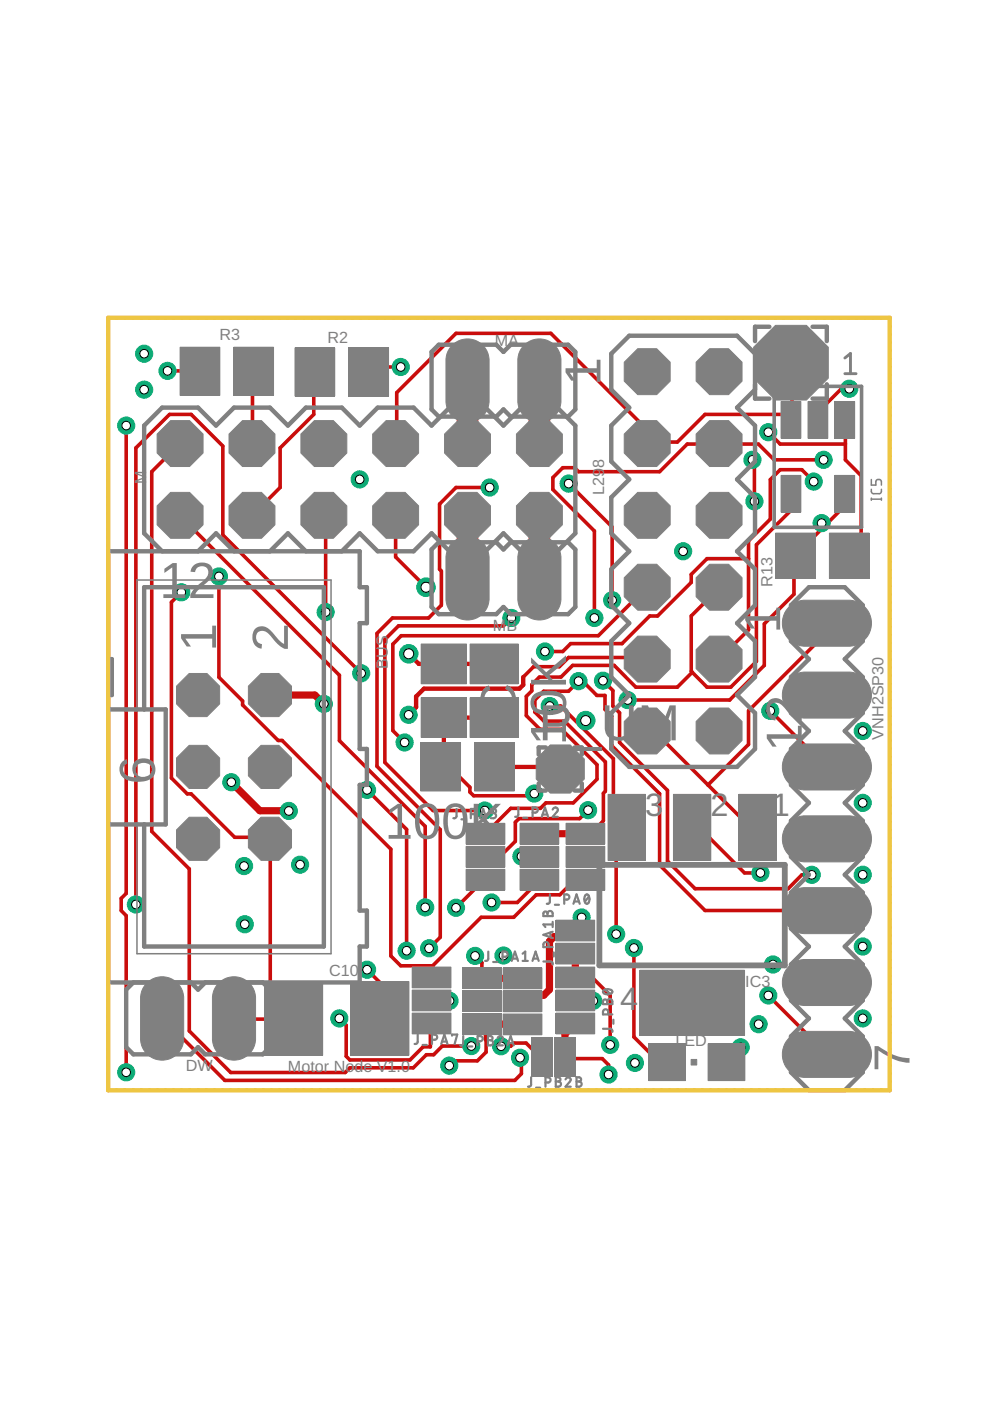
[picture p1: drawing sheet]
<svg xmlns="http://www.w3.org/2000/svg" width="210mm" height="297mm" viewBox="0 0 210 297" stroke-linecap="round" stroke-linejoin="round" font-family="sans-serif">
<defs><g id="words">
<g font-size="10.8" fill="#808080">
<text x="127.3" y="81.7" transform="rotate(-90 127.3 81.7)">1</text>
<text x="33.8" y="126.8">12</text>
<text x="165.4" y="134.3" transform="rotate(-90 165.4 134.3)">1</text>
<text x="45.8" y="138.1" transform="rotate(-90 45.8 138.1)">1</text>
<text x="61" y="138.1" transform="rotate(-90 61 138.1)">2</text>
<text x="120" y="146" transform="rotate(-90 120 146)">K</text>
<text x="109.3" y="152.6" transform="rotate(-90 109.3 152.6)">C</text>
<text x="114.2" y="157">P_U</text>
<text x="120" y="158" transform="rotate(-90 120 158)">10</text>
<text x="135.2" y="157">M</text>
<text x="170" y="159.3" transform="rotate(-90 170 159.3)">12</text>
<text x="32.9" y="166.3" transform="rotate(-90 32.9 166.3)">6</text>
<text x="81.6" y="177.8">1</text>
<text x="87.6" y="177.8">0</text>
<text x="93.6" y="177.8">0</text>
<text x="99.6" y="177.8">K</text>
<text x="192.8" y="227.2" transform="rotate(-90 192.8 227.2)">7</text>
</g>
<g font-size="6.9" fill="#808080">
<text x="136.8" y="173">3</text>
<text x="150.7" y="172.9">2</text>
<text x="163.6" y="173">1</text>
<text x="131.5" y="214.1">4</text>
</g>
<g font-size="3.4" fill="#808080">
<text x="46.6" y="72.2">R3</text>
<text x="69.5" y="72.6">R2</text>
<text x="104.9" y="73.4">MA</text>
<text x="128.1" y="99.3" transform="rotate(-90 128.1 99.3)">8</text>
<text x="31" y="102.5" transform="rotate(-90 31 102.5)">M</text>
<text x="128.1" y="105" transform="rotate(-90 128.1 105)">L29</text>
<text x="163.8" y="124.4" transform="rotate(-90 163.8 124.4)">R13</text>
<text x="104.5" y="133.7">MB</text>
<text x="82.2" y="141.8" transform="rotate(-90 82.2 141.8)">BUS</text>
<text x="187.3" y="156.8" transform="rotate(-90 187.3 156.8)">VNH2SP30</text>
<text x="69.8" y="206.9">C10</text>
<text x="158" y="209.3">IC3</text>
<text x="143.2" y="221.9">L</text>
<text x="145.1" y="221.9">ED</text>
<text x="39.4" y="227">DW</text>
<text x="61" y="227.4">Motor Node V1.0</text>
</g>
</g></defs>
<g fill="#c90d0c" stroke="#c90d0c" stroke-width=".21">
<path d="M74.3 74.1h7.8v9.6h-7.8z"/>
<path d="M62.9 74.1h7.8v9.6h-7.8z"/>
<path d="M38.5 73.9h7.8v9.6h-7.8z"/>
<path d="M49.9 73.9h7.8v9.6h-7.8z"/>
<path d="M137.8 221.6h7.2v7.2h-7.2z"/>
<path d="M150.4 221.6h7.2v7.2h-7.2z"/>
<path d="M157 168.7h7.3v13.4h-7.3z"/>
<path d="M143.1 168.7h7.3v13.4h-7.3z"/>
<path d="M129.2 168.7h7.3v13.4h-7.3z"/>
<path d="M136 206h21.5v13.2h-21.5z"/>
<path d="M74.7 208.4h11.7v15h-11.7z"/>
<path d="M56.4 208.4h11.7v15h-11.7z"/>
<path d="M177.3 101.1h3.6v7.2h-3.6z"/>
<path d="M165.9 101.1h3.6v7.2h-3.6z"/>
<path d="M177.3 85.4h3.6v7.2h-3.6z"/>
<path d="M171.6 85.4h3.6v7.2h-3.6z"/>
<path d="M165.9 85.4h3.6v7.2h-3.6z"/>
<path d="M176.2 113.3h7.8v9h-7.8z"/>
<path d="M164.8 113.3h7.8v9h-7.8z"/>
<path d="M120.3 174.9h7.6v3.8h-7.6z"/>
<path d="M120.3 179.7h7.6v3.9h-7.6z"/>
<path d="M120.3 184.6h7.6v3.8h-7.6z"/>
<path d="M107 205.5h7.6v3.8h-7.6z"/>
<path d="M107 210.4h7.6v3.8h-7.6z"/>
<path d="M107 215.3h7.6v3.8h-7.6z"/>
<path d="M118.2 195.4h7.6v3.8h-7.6z"/>
<path d="M118.2 200.3h7.6v3.8h-7.6z"/>
<path d="M110.6 184.6h7.6v3.8h-7.6z"/>
<path d="M110.6 179.7h7.6v3.9h-7.6z"/>
<path d="M110.6 174.9h7.6v3.8h-7.6z"/>
<path d="M99.1 184.6h7.6v3.8h-7.6z"/>
<path d="M99.1 179.7h7.6v3.9h-7.6z"/>
<path d="M99.1 174.9h7.6v3.8h-7.6z"/>
<path d="M87.7 205.3h7.6v3.8h-7.6z"/>
<path d="M87.7 210.2h7.6v3.8h-7.6z"/>
<path d="M87.7 215.1h7.6v3.8h-7.6z"/>
<path d="M118.2 205.3h7.6v3.8h-7.6z"/>
<path d="M118.2 210.2h7.6v3.8h-7.6z"/>
<path d="M118.2 215.1h7.6v3.8h-7.6z"/>
<path d="M98.4 215.2h7.6v3.9h-7.6z"/>
<path d="M98.4 210.4h7.6v3.8h-7.6z"/>
<path d="M98.4 205.5h7.6v3.8h-7.6z"/>
<path d="M117.9 220.3h3.8v7.6h-3.8z"/>
<path d="M113 220.3h3.8v7.6h-3.8z"/>
<path d="M100.9 157.8h7.8v9.6h-7.8z"/>
<path d="M89.5 157.8h7.8v9.6h-7.8z"/>
<path d="M100 136.9h9.6v7.8h-9.6z"/>
<path d="M100 148.3h9.6v7.7h-9.6z"/>
<path d="M89.6 136.9h9v7.8h-9z"/>
<path d="M89.6 148.3h9v7.7h-9z"/>
</g>
<g fill="none" stroke="#c90d0c" stroke-width=".76">
<path d="M22.9 69.1v.2M22.9 70.8v.2M22.9 72.5v.2M22.9 74.3v.2M22.9 76v.2M22.9 77.7v.2M22.9 79.4v.2M23.1 67.4h-.2v.2M24.7 67.4h.2M26.4 67.4h.2M28.1 67.4h.2M29.8 67.4h.2"/>
<path d="M31.6 67.4h.2M33.3 67.4h.2M35 67.4h.2M35.5 78.6l6.9 .1M36.7 67.4h.2M38.5 67.4h.2M40.2 67.4h.2M41.9 67.4h.2M43.6 67.4h.2M45.4 67.4h.2M47.1 67.4h.2M48.8 67.4h.2"/>
<path d="M50.5 67.4h.2M52.3 67.4h.2M53.8 78.7l-.3 .4-.1 14.9M54 67.4h.2M55.7 67.4h.2M57.4 67.4h.2M59.1 67.4h.3M60.9 67.4h.2M62.6 67.4h.2M64.3 67.4h.2M66 67.4h.3M66.8 78.9l-.3 .2v8.8l-7.1 7.1v8.4l-6 5.9"/>
<path d="M67.8 67.4h.2M69.5 67.4h.2M71.2 67.4h.2M72.9 67.4h.2M74.7 67.4h.2M76.4 67.4h.2M78.1 67.4h.2M79.8 67.4h.2M81.6 67.4h.2M83.3 67.4h.2M85 77.8h-5.9l-.9 1.1M85 67.4h.2"/>
<path d="M86.7 67.4h.2M88.5 67.4h.1M90.2 67.4h.2M91.9 67.4h.2M93.6 67.4h.2M95.4 67.4h.1M97.1 67.4h.2M98.8 67.4h.2M100.5 67.4h.2M102.3 67.4h.1M104 67.4h.2M105.7 67.4h.2"/>
<path d="M107.4 67.4h.2M109.1 67.4h.2M110.9 67.4h.2M112.6 67.4h.2M114.3 67.4h.2M116 67.4h.2M117.8 67.4h.2M119.5 67.4h.2M121.2 67.4h.2M122.9 67.4h.2M124.7 67.4h.2M126.4 67.4h.2"/>
<path d="M128.1 67.4h.2M129.8 67.4h.2M131.6 67.4h.2M133.3 67.4h.2M135 67.4h.2M136.7 67.4h.2M138.5 67.4h.1M140.2 67.4h.2M141.9 67.4h.2M143.6 67.4h.2M145.4 67.4h.1M147.1 67.4h.2"/>
<path d="M148.8 67.4h.2M150.5 67.4h.2M152.3 67.4h.1M154 67.4h.2M155.7 67.4h.2M157.4 67.4h.2M159.1 67.4h.2M160.9 67.4h.2M162.6 67.4h.2M164.3 67.4h.2M166 67.4h.2M167.7 76.9l.2 .1v11.7l-.2 .3 .2-1.1h-18.4l-5.9 5.8h-6.3l-.1 .3-.3-.3v-2.9l-20.1-20.1h-20.1l-12.6 12.5v10.5l-.2 .3"/>
<path d="M167.8 67.4h.2M169.5 67.4h.2M171.2 67.4h.2M172.9 67.4h.2M174.6 67.4h.3M176.4 67.4h.2M178.1 67.4h.2M179.8 67.4h.2M181.5 67.4h.3M183.3 67.4h.2M185 67.4h.2M186.7 67.4h.2"/>
<path d="M188.4 67.4h.2v.2M188.6 69.1v.2M188.6 70.8v.2M188.6 72.5v.2M188.6 74.3v.2M188.6 76v.2M188.6 77.7v.2M188.6 79.4v.2M22.9 81.2v.1M22.9 82.9v.2M22.9 84.6v.2M22.9 86.3v.2"/>
<path d="M22.9 88v.2M22.9 89.7v.3M22.9 91.5v.2M22.9 93.2v.2M22.9 94.9v.2M22.9 96.6v.2M22.9 98.4v.2M26.8 90.2v99.2l-1.1 1.1v2.6l1.1 1v33.3M38.2 94l-6 6v76.3l7.9 7.9v34.4l8.8 8.8h24.3l1-1h13.4l2.8-2.8h1.5l1.9-1.8h6.1M159.5 97.5l.5 .4v8.4M162.9 91.6l2.5 2.5h13.8M174.6 97.5h-10.5l-3.3-3.4h-15.1l-5.9 5.9h-17.1l-.9-.8h-2.5l-2.1 2.1v2.5l8.8 8.8v18.4"/>
<path d="M179.1 89l.1 .1v8.4l3.4 3.4v14.2l-2.5 2.5v.2M180.1 82.4h-1.7l-4.6 4.6v1.7l-.4 .3M188.6 81.2v.1M188.6 82.9v.2M188.6 84.6v.2M188.6 86.3v.2M188.6 88v.2M188.6 89.7v.3M188.6 91.5v.2M188.6 93.2v.2M188.6 94.9v.2M188.6 96.6v.2"/>
<path d="M188.6 98.4v.2M22.9 100.1v.2M22.9 101.8v.2M22.9 103.5v.2M22.9 105.3v.2M22.9 107v.2M22.9 108.7v.2M22.9 110.4v.2M22.9 112.1v.2M22.9 113.9v.2M22.9 115.6v.2M22.9 117.3v.2"/>
<path d="M22.9 119v.2M38.2 109.3l33.8 33.9v13.8l18.1 18.2v17.2M68.7 109.3l.3 .3v20.2M83.9 109.3v8.8l6.4 6.4M103.8 103.4h-7.1l-3.5 3.5v13.8l.4 .4v7.2l-2.7 2.7h-7.7l-3.3 3.3v28.2l13.4 13.4v22.8l-2.3 2.4M120.6 102.5l9.2 9.2v15.6M158.7 118.4h-8.8l-3.3 3.4v1.7l-7.2 7.1h-1.6l-5.9 5.9h-10.9l-1.7 1.6h-3.8M167.7 104.7l-.2 .4v3.3l-7.1 7.1v24.7l-5.5 5.5h-5l-3.1-3.2M172.5 102.1l-2.5-2.5h-4.6l-2.1 2.1v8.4l-4.6 4.6v18.8l-6.2 6.2M174.2 110.9l.6 .6M179.1 104.7l-.3 .4v2.4l-10.5 10.5v8l-6.2 6.3v8.8l-7.4 7.3h-21.6M188.6 100.1v.2"/>
<path d="M188.6 101.8v.2M188.6 103.5v.2M188.6 105.3v.2M188.6 107v.2M188.6 108.7v.2M188.6 110.4v.2M188.6 112.1v.2M188.6 113.9v.2M188.6 115.6v.2M188.6 117.3v.2M188.6 119v.2M22.9 120.8v.1"/>
<path d="M22.9 122.5v.2M22.9 124.2v.2M22.9 125.9v.2M22.9 127.6v.2M22.9 129.4v.2M22.9 131.1v.2M22.9 132.8v.2M22.9 134.5v.2M22.9 136.2v.2M22.9 138v.2M22.9 139.7v.2M38.4 125.6l-2.1 2.1v37.3l3.4 3.3h.8l9.3 9.2h7.1l.4 .4v38.2l5-.2"/>
<path d="M46.4 122.2v21.4l5 5v.9l7.6 7.5h.8l23.1 23v22.7l2.1 2.1h6.7v2.1l-.2 .3M108.4 131l-1.7 1.7h-22.2l-2.9 2.9v26l10.2 10.3h11M137.2 139.7l-.3-.3h-16.4l-1.9 2h-5.5l-2.2 2.2M137.2 124.5l-10.3 10.3h-41.8l-1.8 1.8v18.3l2.5 2.5M152.5 124.5l-.1 .2-5.8 5.9v11.7l.2 .2M175.3 132.1l-.3 .2v2.1l-16.3 16.3v7.1l-8.6 8.6M188.6 120.8v.1M188.6 122.5v.2M188.6 124.2v.2M188.6 125.9v.2M188.6 127.6v.2M188.6 129.4v.2"/>
<path d="M188.6 131.1v.2M188.6 132.8v.2M188.6 134.5v.2M188.6 136.2v.2M188.6 138v.2M188.6 139.7v.2M22.9 141.4v.2M22.9 143.1v.2M22.9 144.9v.2M22.9 146.6v.2M22.9 148.3v.2M22.9 150v.2"/>
<path d="M22.9 151.7v.3M22.9 153.5v.2M22.9 155.2v.2M22.9 156.9v.2M22.9 158.6v.2M76.6 142.7l-29.4-29.3v-18.8l-6.7-6.7h-4.6l-7.1 7.1v96.8M116.5 149.7h2.4l11.1 11.2v11.7l2.9 2.8h-.6v-4.2M124.2 152.8l-1.1 1.2M127.8 144.3l2.1 2.1v3.3l1.5 1.4v6.3l10.1 10.2v15l5.9 5.8h19.7l2.9-2.9h2.1M137.2 155l.1 .3h1.7l11.1 11.1M146.8 142.5l-3.2 3.2h-8.8l-4.6-4.6h-8.8l-2.5 2.5h-4.5l-1.6 1.6v1.3l-1.2 1.1v4.1l2.9 2.9h4.6l7.5 7.5v3.1l-5 5h-5.9l-1.1 1.2h-6.3l-5.4 5.4M163.3 150.7l12 11.9"/>
<path d="M188.6 141.4v.2M188.6 143.1v.2M188.6 144.9v.2M188.6 146.6v.2M188.6 148.3v.2M188.6 150v.2M188.6 151.7v.3M188.6 153.5v.2M188.6 155.2v.2M188.6 156.9v.2M188.6 158.6v.2M22.9 160.4v.1"/>
<path d="M22.9 162.1v.2M22.9 163.8v.2M22.9 165.5v.2M22.9 167.2v.2M22.9 169v.2M22.9 170.7v.2M22.9 172.4v.2M22.9 174.1v.2M22.9 175.9v.2M22.9 177.6v.2M22.9 179.3v.2M77.8 167.5l8.4 8.4v25.7"/>
<path d="M95.3 162.6l4.3 4.3v1l.8 .8h12.4l.5-.4M122 176.8h3.2l2.7-2.8v-5.8l.5-.5v-6.2l-8.7-8.6h-4.4l-1.9-1.9v-2.6l1.9-1.8h5.2l2.2-2.2h.8l3.1 3h1.7v3l1.4 1.4v6.3l10.1 10.2v15.1l9.7 9.6 25.8 .1M124.7 171.8l-1.8 1.8h-12.9l-.7 .7v4.1l-3 2.9h-3.3l-.1 .4M132.7 175.4l-2.1 2.1v20.6M146.7 175.4h1.5l9.7 9.7h3.3M150.1 166.4l9 9h1.5M188.6 160.4v.1M188.6 162.1v.2M188.6 163.8v.2M188.6 165.5v.2M188.6 167.2v.2M188.6 169v.2"/>
<path d="M188.6 170.7v.2M188.6 172.4v.2M188.6 174.1v.2M188.6 175.9v.2M188.6 177.6v.2M188.6 179.3v.2M22.9 181v.2M22.9 182.8v.1M22.9 184.5v.2M22.9 186.2v.2M22.9 187.9v.2M22.9 189.6v.2"/>
<path d="M22.9 191.3v.3M22.9 193.1v.2M22.9 194.8v.2M22.9 196.5v.2M22.9 198.2v.2M22.9 200v.2M102.9 186.5l-.7 .5-5.5 5.5M114.4 186.5l-4.7 4.8h-5.5M123.3 194.5v1.5l-1.3 1.3M124.1 186.5l-.2 .3h-2.2l-3 2.9h-5l-4.8 4.8h-6.9l-10.3 10.3M188.6 181v.2M188.6 182.8v.1"/>
<path d="M188.6 184.5v.2M188.6 186.2v.2M188.6 187.9v.2M188.6 189.6v.2M188.6 191.3v.3M188.6 193.1v.2M188.6 194.8v.2M188.6 196.5v.2M188.6 198.2v.2M188.6 200v.2M22.9 201.7v.2M22.9 203.4v.2"/>
<path d="M22.9 205.1v.2M22.9 206.9v.2M22.9 208.6v.2M22.9 210.3v.2M22.9 212v.2M22.9 213.7v.2M22.9 215.5v.2M22.9 217.2v.2M22.9 218.9v.2M34.4 215.9l13.3 13.2h61.5l1.4-1.5v-3l-.3-.3M49.6 215.9l.2 .2h12.1l.4-.2M62.3 215.9l3.8 3.8v1.6"/>
<path d="M71.9 215.9l1.5 1.5v6.6l.8 .7h12.7l2.8-2.7h1.5v-4.7l.3-.3M77.8 205.6l2.5 2.5v7.6l.2 .2M100.7 202.7l1.5 1.4v3.3M102.9 217.1l.2 6-1.9 1.8h-4.9l-1.1 1M122 207.2l3.6 .1 3.8 3.8v10.4M134.4 201v18.9l5 5h1.7l.3 .3M162.9 211.1l12.4 12.4M188.6 201.7v.2M188.6 203.4v.2M188.6 205.1v.2M188.6 206.9v.2M188.6 208.6v.2"/>
<path d="M188.6 210.3v.2M188.6 212v.2M188.6 213.7v.2M188.6 215.5v.2M188.6 217.2v.2M188.6 218.9v.2M22.9 231v.2h.2M22.9 220.6v.2M22.9 222.4v.1M22.9 224.1v.2M22.9 225.8v.2M22.9 227.5v.2"/>
<path d="M22.9 229.2v.2M24.7 231.2h.2M26.4 231.2h.2M28.1 231.2h.2M29.8 231.2h.2M31.6 231.2h.2M33.3 231.2h.2M35 231.2h.2M36.7 231.2h.2M38.5 231.2h.2M40.2 231.2h.2M41.9 231.2h.2"/>
<path d="M43.6 231.2h.2M45.4 231.2h.2M47.1 231.2h.2M48.8 231.2h.2M50.5 231.2h.2M52.3 231.2h.2M54 231.2h.2M55.7 231.2h.2M57.4 231.2h.2M59.1 231.2h.3M60.9 231.2h.2M62.6 231.2h.2"/>
<path d="M64.3 231.2h.2M66 231.2h.3M67.8 231.2h.2M69.5 231.2h.2M71.2 231.2h.2M72.9 231.2h.2M74.7 231.2h.2M76.4 231.2h.2M78.1 231.2h.2M79.8 231.2h.2M81.6 231.2h.2M83.3 231.2h.2"/>
<path d="M85 231.2h.2M86.7 231.2h.2M88.5 231.2h.1M90.2 231.2h.2M91.9 231.2h.2M93.6 231.2h.2M95.4 231.2h.1M97.1 231.2h.2M98.8 231.2h.2M100.5 231.2h.2M102.3 231.2h.1M104 231.2h.2"/>
<path d="M105.7 231.2h.2M106.2 221.8h2.1l.7-.7h2.5l3 3h.4M107.4 231.2h.2M109.1 231.2h.2M110.9 231.2h.2M112.6 231.2h.2M114.3 231.2h.2M116 231.2h.2M117.8 231.2h.2M119.5 231.2h.2M119.8 224.1l.4 .4h7.5l1.3 1.3v2M121.2 231.2h.2"/>
<path d="M122.9 231.2h.2M124.7 231.2h.2M126.4 231.2h.2M128.1 231.2h.2M129.8 231.2h.2M131.6 231.2h.2M133.3 231.2h.2M135 231.2h.2M136.7 231.2h.2M138.5 231.2h.1M140.2 231.2h.2M141.9 231.2h.2"/>
<path d="M143.6 231.2h.2M145.4 231.2h.1M147.1 231.2h.2M148.8 231.2h.2M150.5 231.2h.2M152.3 231.2h.1M154 231.2h.2M155.7 231.2h.2M157 222.1l-2.9 2.8-.1 .3M157.4 231.2h.2M159.1 231.2h.2M160.9 231.2h.2"/>
<path d="M162.6 231.2h.2M164.3 231.2h.2M166 231.2h.2M167.8 231.2h.2M169.5 231.2h.2M171.2 231.2h.2M172.9 231.2h.2M174.6 231.2h.3M176.4 231.2h.2M178.1 231.2h.2M179.8 231.2h.2M181.5 231.2h.3"/>
<path d="M183.3 231.2h.2M185 231.2h.2M186.7 231.2h.2M188.6 231v.2h-.2M188.6 220.6v.2M188.6 222.4v.1M188.6 224.1v.2M188.6 225.8v.2M188.6 227.5v.2M188.6 229.2v.2"/>
</g>
<path d="M86.7 138.6l2.1 2.2h16M104.8 152.1h-10.7v9.8l-.7 .7h1.9M104.8 162.6h13.5l.5 .4" fill="none" stroke="#c90d0c" stroke-width=".91"/>
<path d="M110.9 143.6v1.6l-.8 .8h-20.2l-1.7 1.7v2.2l-1.6 1.7" fill="none" stroke="#c90d0c" stroke-width=".93"/>
<path d="M99.1 80.7v13.3M114.4 80.7v13.3M99.1 109.3v13.3M114.4 109.3v13.3" fill="none" stroke="#c90d0c" stroke-width="4.6"/>
<g fill="none" stroke="#c90d0c" stroke-width="1.5">
<path d="M57.2 147.4h9.6l1.9 1.8M49 165.8l6.1 6.1h6.1M114.4 176.8h7.6M110.6 181.6l3.8 .1M122 197.3l-1.3 1.3h-3.2l-1 1v10.2l-1.2 1.2h-3.2l-1.3 1.3M125.8 181.4l-.2 .3h-1.5M91.5 212.1l3.8 .1M102.2 207.4h.1M102.2 217.1l8.6 .1M102.2 207.4h8.6M103.9 212.1l-.2 .2h-1.5M122 202.2v5"/>
<path d="M122 217l-2.2 2.2v4.9M122 212.1l3.8 .1"/>
</g>
<circle cx="42" cy="147.4" r="4.6" fill="#0dab76" stroke="#0dab76" stroke-width=".21"/>
<circle cx="42" cy="147.4" r="2.75" fill="#fff" stroke="#000" stroke-width=".21"/>
<circle cx="57.2" cy="147.4" r="4.6" fill="#0dab76" stroke="#0dab76" stroke-width=".21"/>
<circle cx="57.2" cy="147.4" r="2.75" fill="#fff" stroke="#000" stroke-width=".21"/>
<circle cx="42" cy="162.6" r="4.6" fill="#0dab76" stroke="#0dab76" stroke-width=".21"/>
<circle cx="42" cy="162.6" r="2.75" fill="#fff" stroke="#000" stroke-width=".21"/>
<circle cx="57.2" cy="162.6" r="4.6" fill="#0dab76" stroke="#0dab76" stroke-width=".21"/>
<circle cx="57.2" cy="162.6" r="2.75" fill="#fff" stroke="#000" stroke-width=".21"/>
<circle cx="42" cy="177.8" r="4.6" fill="#0dab76" stroke="#0dab76" stroke-width=".21"/>
<circle cx="42" cy="177.8" r="2.75" fill="#fff" stroke="#000" stroke-width=".21"/>
<circle cx="57.2" cy="177.8" r="4.6" fill="#0dab76" stroke="#0dab76" stroke-width=".21"/>
<circle cx="57.2" cy="177.8" r="2.75" fill="#fff" stroke="#000" stroke-width=".21"/>
<path d="M34.4 211.7v8.5" fill="none" stroke="#0dab76" stroke-width="8.6"/>
<circle cx="34.4" cy="215.9" r="2.75" fill="#fff" stroke="#000" stroke-width=".21"/>
<path d="M49.6 211.7v8.5" fill="none" stroke="#0dab76" stroke-width="8.6"/>
<circle cx="49.6" cy="215.9" r="2.75" fill="#fff" stroke="#000" stroke-width=".21"/>
<circle cx="137.2" cy="78.8" r="4.9" fill="#0dab76" stroke="#0dab76" stroke-width=".21"/>
<circle cx="137.2" cy="78.8" r="3" fill="#fff" stroke="#000" stroke-width=".21"/>
<circle cx="137.2" cy="94" r="4.9" fill="#0dab76" stroke="#0dab76" stroke-width=".21"/>
<circle cx="137.2" cy="94" r="3" fill="#fff" stroke="#000" stroke-width=".21"/>
<circle cx="137.2" cy="109.3" r="4.9" fill="#0dab76" stroke="#0dab76" stroke-width=".21"/>
<circle cx="137.2" cy="109.3" r="3" fill="#fff" stroke="#000" stroke-width=".21"/>
<circle cx="137.2" cy="124.5" r="4.9" fill="#0dab76" stroke="#0dab76" stroke-width=".21"/>
<circle cx="137.2" cy="124.5" r="3" fill="#fff" stroke="#000" stroke-width=".21"/>
<circle cx="137.2" cy="139.7" r="4.9" fill="#0dab76" stroke="#0dab76" stroke-width=".21"/>
<circle cx="137.2" cy="139.7" r="3" fill="#fff" stroke="#000" stroke-width=".21"/>
<circle cx="137.2" cy="155" r="4.9" fill="#0dab76" stroke="#0dab76" stroke-width=".21"/>
<circle cx="137.2" cy="155" r="3" fill="#fff" stroke="#000" stroke-width=".21"/>
<circle cx="152.5" cy="78.8" r="4.9" fill="#0dab76" stroke="#0dab76" stroke-width=".21"/>
<circle cx="152.5" cy="78.8" r="3" fill="#fff" stroke="#000" stroke-width=".21"/>
<circle cx="152.5" cy="94" r="4.9" fill="#0dab76" stroke="#0dab76" stroke-width=".21"/>
<circle cx="152.5" cy="94" r="3" fill="#fff" stroke="#000" stroke-width=".21"/>
<circle cx="152.5" cy="109.3" r="4.9" fill="#0dab76" stroke="#0dab76" stroke-width=".21"/>
<circle cx="152.5" cy="109.3" r="3" fill="#fff" stroke="#000" stroke-width=".21"/>
<circle cx="152.5" cy="124.5" r="4.9" fill="#0dab76" stroke="#0dab76" stroke-width=".21"/>
<circle cx="152.5" cy="124.5" r="3" fill="#fff" stroke="#000" stroke-width=".21"/>
<circle cx="152.5" cy="139.7" r="4.9" fill="#0dab76" stroke="#0dab76" stroke-width=".21"/>
<circle cx="152.5" cy="139.7" r="3" fill="#fff" stroke="#000" stroke-width=".21"/>
<circle cx="152.5" cy="155" r="4.9" fill="#0dab76" stroke="#0dab76" stroke-width=".21"/>
<circle cx="152.5" cy="155" r="3" fill="#fff" stroke="#000" stroke-width=".21"/>
<circle cx="114.4" cy="94" r="4.9" fill="#0dab76" stroke="#0dab76" stroke-width=".21"/>
<circle cx="114.4" cy="94" r="3" fill="#fff" stroke="#000" stroke-width=".21"/>
<circle cx="99.1" cy="94" r="4.9" fill="#0dab76" stroke="#0dab76" stroke-width=".21"/>
<circle cx="99.1" cy="94" r="3" fill="#fff" stroke="#000" stroke-width=".21"/>
<circle cx="83.9" cy="94" r="4.9" fill="#0dab76" stroke="#0dab76" stroke-width=".21"/>
<circle cx="83.9" cy="94" r="3" fill="#fff" stroke="#000" stroke-width=".21"/>
<circle cx="68.7" cy="94" r="4.9" fill="#0dab76" stroke="#0dab76" stroke-width=".21"/>
<circle cx="68.7" cy="94" r="3" fill="#fff" stroke="#000" stroke-width=".21"/>
<circle cx="53.4" cy="94" r="4.9" fill="#0dab76" stroke="#0dab76" stroke-width=".21"/>
<circle cx="53.4" cy="94" r="3" fill="#fff" stroke="#000" stroke-width=".21"/>
<circle cx="38.2" cy="94" r="4.9" fill="#0dab76" stroke="#0dab76" stroke-width=".21"/>
<circle cx="38.2" cy="94" r="3" fill="#fff" stroke="#000" stroke-width=".21"/>
<circle cx="114.4" cy="109.3" r="4.9" fill="#0dab76" stroke="#0dab76" stroke-width=".21"/>
<circle cx="114.4" cy="109.3" r="3" fill="#fff" stroke="#000" stroke-width=".21"/>
<circle cx="99.1" cy="109.3" r="4.9" fill="#0dab76" stroke="#0dab76" stroke-width=".21"/>
<circle cx="99.1" cy="109.3" r="3" fill="#fff" stroke="#000" stroke-width=".21"/>
<circle cx="83.9" cy="109.3" r="4.9" fill="#0dab76" stroke="#0dab76" stroke-width=".21"/>
<circle cx="83.9" cy="109.3" r="3" fill="#fff" stroke="#000" stroke-width=".21"/>
<circle cx="68.7" cy="109.3" r="4.9" fill="#0dab76" stroke="#0dab76" stroke-width=".21"/>
<circle cx="68.7" cy="109.3" r="3" fill="#fff" stroke="#000" stroke-width=".21"/>
<circle cx="53.4" cy="109.3" r="4.9" fill="#0dab76" stroke="#0dab76" stroke-width=".21"/>
<circle cx="53.4" cy="109.3" r="3" fill="#fff" stroke="#000" stroke-width=".21"/>
<circle cx="38.2" cy="109.3" r="4.9" fill="#0dab76" stroke="#0dab76" stroke-width=".21"/>
<circle cx="38.2" cy="109.3" r="3" fill="#fff" stroke="#000" stroke-width=".21"/>
<path d="M99.1 76.4v8.6" fill="none" stroke="#0dab76" stroke-width="8.6"/>
<circle cx="99.1" cy="80.7" r="2.75" fill="#fff" stroke="#000" stroke-width=".21"/>
<path d="M114.4 76.4v8.6" fill="none" stroke="#0dab76" stroke-width="8.6"/>
<circle cx="114.4" cy="80.7" r="2.75" fill="#fff" stroke="#000" stroke-width=".21"/>
<path d="M114.4 118.3v8.6" fill="none" stroke="#0dab76" stroke-width="8.6"/>
<circle cx="114.4" cy="122.6" r="2.75" fill="#fff" stroke="#000" stroke-width=".21"/>
<path d="M99.1 118.3v8.6" fill="none" stroke="#0dab76" stroke-width="8.6"/>
<circle cx="99.1" cy="122.6" r="2.75" fill="#fff" stroke="#000" stroke-width=".21"/>
<path d="M170.8 132.1h9.1" fill="none" stroke="#0dab76" stroke-width="9.1"/>
<circle cx="175.3" cy="132.1" r="3" fill="#fff" stroke="#000" stroke-width=".21"/>
<path d="M170.8 147.4h9.1" fill="none" stroke="#0dab76" stroke-width="9.1"/>
<circle cx="175.3" cy="147.4" r="3" fill="#fff" stroke="#000" stroke-width=".21"/>
<path d="M170.8 162.6h9.1" fill="none" stroke="#0dab76" stroke-width="9.1"/>
<circle cx="175.3" cy="162.6" r="3" fill="#fff" stroke="#000" stroke-width=".21"/>
<path d="M170.8 177.8h9.1" fill="none" stroke="#0dab76" stroke-width="9.1"/>
<circle cx="175.3" cy="177.8" r="3" fill="#fff" stroke="#000" stroke-width=".21"/>
<path d="M170.8 193.1h9.1" fill="none" stroke="#0dab76" stroke-width="9.1"/>
<circle cx="175.3" cy="193.1" r="3" fill="#fff" stroke="#000" stroke-width=".21"/>
<path d="M170.8 208.3h9.1" fill="none" stroke="#0dab76" stroke-width="9.1"/>
<circle cx="175.3" cy="208.3" r="3" fill="#fff" stroke="#000" stroke-width=".21"/>
<path d="M170.8 223.5h9.1" fill="none" stroke="#0dab76" stroke-width="9.1"/>
<circle cx="175.3" cy="223.5" r="3" fill="#fff" stroke="#000" stroke-width=".21"/>
<circle cx="167.7" cy="76.9" r="8.2" fill="#0dab76" stroke="#0dab76" stroke-width=".21"/>
<circle cx="167.7" cy="76.9" r="2.43" fill="#fff" stroke="#000" stroke-width=".21"/>
<circle cx="118.8" cy="163" r="5.2" fill="#0dab76" stroke="#0dab76" stroke-width=".21"/>
<circle cx="118.8" cy="163" r="2.43" fill="#fff" stroke="#000" stroke-width=".21"/>
<circle cx="161.2" cy="185.1" r="1.82" fill="#0dab76" stroke="#0dab76" stroke-width=".21"/>
<circle cx="161.2" cy="185.1" r=".91" fill="#fff" stroke="#000" stroke-width=".21"/>
<circle cx="38.4" cy="125.6" r="1.82" fill="#0dab76" stroke="#0dab76" stroke-width=".21"/>
<circle cx="38.4" cy="125.6" r=".91" fill="#fff" stroke="#000" stroke-width=".21"/>
<circle cx="160" cy="106.3" r="1.82" fill="#0dab76" stroke="#0dab76" stroke-width=".21"/>
<circle cx="160" cy="106.3" r=".91" fill="#fff" stroke="#000" stroke-width=".21"/>
<circle cx="159.5" cy="97.5" r="1.82" fill="#0dab76" stroke="#0dab76" stroke-width=".21"/>
<circle cx="159.5" cy="97.5" r=".91" fill="#fff" stroke="#000" stroke-width=".21"/>
<circle cx="51.9" cy="196" r="1.82" fill="#0dab76" stroke="#0dab76" stroke-width=".21"/>
<circle cx="51.9" cy="196" r=".91" fill="#fff" stroke="#000" stroke-width=".21"/>
<circle cx="51.8" cy="183.6" r="1.82" fill="#0dab76" stroke="#0dab76" stroke-width=".21"/>
<circle cx="51.8" cy="183.6" r=".91" fill="#fff" stroke="#000" stroke-width=".21"/>
<circle cx="63.6" cy="183.3" r="1.82" fill="#0dab76" stroke="#0dab76" stroke-width=".21"/>
<circle cx="63.6" cy="183.3" r=".91" fill="#fff" stroke="#000" stroke-width=".21"/>
<circle cx="30.6" cy="82.6" r="1.82" fill="#0dab76" stroke="#0dab76" stroke-width=".21"/>
<circle cx="30.6" cy="82.6" r=".91" fill="#fff" stroke="#000" stroke-width=".21"/>
<circle cx="30.6" cy="75" r="1.82" fill="#0dab76" stroke="#0dab76" stroke-width=".21"/>
<circle cx="30.6" cy="75" r=".91" fill="#fff" stroke="#000" stroke-width=".21"/>
<circle cx="76.3" cy="101.6" r="1.82" fill="#0dab76" stroke="#0dab76" stroke-width=".21"/>
<circle cx="76.3" cy="101.6" r=".91" fill="#fff" stroke="#000" stroke-width=".21"/>
<circle cx="66.1" cy="221.3" r="1.82" fill="#0dab76" stroke="#0dab76" stroke-width=".21"/>
<circle cx="66.1" cy="221.3" r=".91" fill="#fff" stroke="#000" stroke-width=".21"/>
<circle cx="144.8" cy="116.9" r="1.82" fill="#0dab76" stroke="#0dab76" stroke-width=".21"/>
<circle cx="144.8" cy="116.9" r=".91" fill="#fff" stroke="#000" stroke-width=".21"/>
<circle cx="182.9" cy="155" r="1.82" fill="#0dab76" stroke="#0dab76" stroke-width=".21"/>
<circle cx="182.9" cy="155" r=".91" fill="#fff" stroke="#000" stroke-width=".21"/>
<circle cx="182.9" cy="170.2" r="1.82" fill="#0dab76" stroke="#0dab76" stroke-width=".21"/>
<circle cx="182.9" cy="170.2" r=".91" fill="#fff" stroke="#000" stroke-width=".21"/>
<circle cx="182.9" cy="185.5" r="1.82" fill="#0dab76" stroke="#0dab76" stroke-width=".21"/>
<circle cx="182.9" cy="185.5" r=".91" fill="#fff" stroke="#000" stroke-width=".21"/>
<circle cx="182.9" cy="200.7" r="1.82" fill="#0dab76" stroke="#0dab76" stroke-width=".21"/>
<circle cx="182.9" cy="200.7" r=".91" fill="#fff" stroke="#000" stroke-width=".21"/>
<circle cx="182.9" cy="215.9" r="1.82" fill="#0dab76" stroke="#0dab76" stroke-width=".21"/>
<circle cx="182.9" cy="215.9" r=".91" fill="#fff" stroke="#000" stroke-width=".21"/>
<circle cx="106.7" cy="202.6" r="1.82" fill="#0dab76" stroke="#0dab76" stroke-width=".21"/>
<circle cx="106.7" cy="202.6" r=".91" fill="#fff" stroke="#000" stroke-width=".21"/>
<circle cx="134.6" cy="225.4" r="1.82" fill="#0dab76" stroke="#0dab76" stroke-width=".21"/>
<circle cx="134.6" cy="225.4" r=".91" fill="#fff" stroke="#000" stroke-width=".21"/>
<circle cx="160.8" cy="217.1" r="1.82" fill="#0dab76" stroke="#0dab76" stroke-width=".21"/>
<circle cx="160.8" cy="217.1" r=".91" fill="#fff" stroke="#000" stroke-width=".21"/>
<circle cx="163.9" cy="204.5" r="1.82" fill="#0dab76" stroke="#0dab76" stroke-width=".21"/>
<circle cx="163.9" cy="204.5" r=".91" fill="#fff" stroke="#000" stroke-width=".21"/>
<circle cx="86.7" cy="138.6" r="1.97" fill="#0dab76" stroke="#0dab76" stroke-width=".21"/>
<circle cx="86.7" cy="138.6" r="1.06" fill="#fff" stroke="#000" stroke-width=".21"/>
<circle cx="90.3" cy="124.5" r="1.97" fill="#0dab76" stroke="#0dab76" stroke-width=".21"/>
<circle cx="90.3" cy="124.5" r="1.06" fill="#fff" stroke="#000" stroke-width=".21"/>
<circle cx="69" cy="129.8" r="1.82" fill="#0dab76" stroke="#0dab76" stroke-width=".21"/>
<circle cx="69" cy="129.8" r=".91" fill="#fff" stroke="#000" stroke-width=".21"/>
<circle cx="130.6" cy="198.1" r="1.82" fill="#0dab76" stroke="#0dab76" stroke-width=".21"/>
<circle cx="130.6" cy="198.1" r=".91" fill="#fff" stroke="#000" stroke-width=".21"/>
<circle cx="174.2" cy="110.9" r="1.82" fill="#0dab76" stroke="#0dab76" stroke-width=".21"/>
<circle cx="174.2" cy="110.9" r=".91" fill="#fff" stroke="#000" stroke-width=".21"/>
<circle cx="77.8" cy="205.6" r="1.82" fill="#0dab76" stroke="#0dab76" stroke-width=".21"/>
<circle cx="77.8" cy="205.6" r=".91" fill="#fff" stroke="#000" stroke-width=".21"/>
<circle cx="133.1" cy="148.4" r="1.82" fill="#0dab76" stroke="#0dab76" stroke-width=".21"/>
<circle cx="133.1" cy="148.4" r=".91" fill="#fff" stroke="#000" stroke-width=".21"/>
<circle cx="116.5" cy="149.7" r="1.82" fill="#0dab76" stroke="#0dab76" stroke-width=".21"/>
<circle cx="116.5" cy="149.7" r=".91" fill="#fff" stroke="#000" stroke-width=".21"/>
<circle cx="124.2" cy="152.8" r="1.97" fill="#0dab76" stroke="#0dab76" stroke-width=".21"/>
<circle cx="124.2" cy="152.8" r="1.06" fill="#fff" stroke="#000" stroke-width=".21"/>
<circle cx="86.6" cy="151.6" r="1.82" fill="#0dab76" stroke="#0dab76" stroke-width=".21"/>
<circle cx="86.6" cy="151.6" r=".91" fill="#fff" stroke="#000" stroke-width=".21"/>
<circle cx="86.2" cy="201.6" r="1.82" fill="#0dab76" stroke="#0dab76" stroke-width=".21"/>
<circle cx="86.2" cy="201.6" r=".91" fill="#fff" stroke="#000" stroke-width=".21"/>
<circle cx="77.8" cy="167.5" r="1.82" fill="#0dab76" stroke="#0dab76" stroke-width=".21"/>
<circle cx="77.8" cy="167.5" r=".91" fill="#fff" stroke="#000" stroke-width=".21"/>
<circle cx="28.8" cy="191.8" r="1.82" fill="#0dab76" stroke="#0dab76" stroke-width=".21"/>
<circle cx="28.8" cy="191.8" r=".91" fill="#fff" stroke="#000" stroke-width=".21"/>
<circle cx="76.6" cy="142.7" r="1.82" fill="#0dab76" stroke="#0dab76" stroke-width=".21"/>
<circle cx="76.6" cy="142.7" r=".91" fill="#fff" stroke="#000" stroke-width=".21"/>
<circle cx="85.8" cy="157.4" r="1.82" fill="#0dab76" stroke="#0dab76" stroke-width=".21"/>
<circle cx="85.8" cy="157.4" r=".91" fill="#fff" stroke="#000" stroke-width=".21"/>
<circle cx="110.3" cy="224.3" r="1.82" fill="#0dab76" stroke="#0dab76" stroke-width=".21"/>
<circle cx="110.3" cy="224.3" r=".91" fill="#fff" stroke="#000" stroke-width=".21"/>
<circle cx="129.4" cy="221.5" r="1.82" fill="#0dab76" stroke="#0dab76" stroke-width=".21"/>
<circle cx="129.4" cy="221.5" r=".91" fill="#fff" stroke="#000" stroke-width=".21"/>
<circle cx="99.9" cy="221.8" r="1.82" fill="#0dab76" stroke="#0dab76" stroke-width=".21"/>
<circle cx="99.9" cy="221.8" r=".91" fill="#fff" stroke="#000" stroke-width=".21"/>
<circle cx="96.7" cy="192.5" r="1.82" fill="#0dab76" stroke="#0dab76" stroke-width=".21"/>
<circle cx="96.7" cy="192.5" r=".91" fill="#fff" stroke="#000" stroke-width=".21"/>
<circle cx="90.1" cy="192.4" r="1.82" fill="#0dab76" stroke="#0dab76" stroke-width=".21"/>
<circle cx="90.1" cy="192.4" r=".91" fill="#fff" stroke="#000" stroke-width=".21"/>
<circle cx="129.8" cy="127.3" r="1.82" fill="#0dab76" stroke="#0dab76" stroke-width=".21"/>
<circle cx="129.8" cy="127.3" r=".91" fill="#fff" stroke="#000" stroke-width=".21"/>
<circle cx="120.6" cy="102.5" r="1.82" fill="#0dab76" stroke="#0dab76" stroke-width=".21"/>
<circle cx="120.6" cy="102.5" r=".91" fill="#fff" stroke="#000" stroke-width=".21"/>
<circle cx="180.1" cy="82.4" r="1.82" fill="#0dab76" stroke="#0dab76" stroke-width=".21"/>
<circle cx="180.1" cy="82.4" r=".91" fill="#fff" stroke="#000" stroke-width=".21"/>
<circle cx="172.5" cy="102.1" r="1.82" fill="#0dab76" stroke="#0dab76" stroke-width=".21"/>
<circle cx="172.5" cy="102.1" r=".91" fill="#fff" stroke="#000" stroke-width=".21"/>
<circle cx="102.8" cy="171.9" r="1.82" fill="#0dab76" stroke="#0dab76" stroke-width=".21"/>
<circle cx="102.8" cy="171.9" r=".91" fill="#fff" stroke="#000" stroke-width=".21"/>
<circle cx="108.4" cy="131" r="1.82" fill="#0dab76" stroke="#0dab76" stroke-width=".21"/>
<circle cx="108.4" cy="131" r=".91" fill="#fff" stroke="#000" stroke-width=".21"/>
<circle cx="115.5" cy="138.1" r="1.82" fill="#0dab76" stroke="#0dab76" stroke-width=".21"/>
<circle cx="115.5" cy="138.1" r=".91" fill="#fff" stroke="#000" stroke-width=".21"/>
<circle cx="163.3" cy="150.7" r="1.82" fill="#0dab76" stroke="#0dab76" stroke-width=".21"/>
<circle cx="163.3" cy="150.7" r=".91" fill="#fff" stroke="#000" stroke-width=".21"/>
<circle cx="174.6" cy="97.5" r="1.82" fill="#0dab76" stroke="#0dab76" stroke-width=".21"/>
<circle cx="174.6" cy="97.5" r=".91" fill="#fff" stroke="#000" stroke-width=".21"/>
<circle cx="129" cy="227.8" r="1.82" fill="#0dab76" stroke="#0dab76" stroke-width=".21"/>
<circle cx="129" cy="227.8" r=".91" fill="#fff" stroke="#000" stroke-width=".21"/>
<circle cx="126" cy="131" r="1.82" fill="#0dab76" stroke="#0dab76" stroke-width=".21"/>
<circle cx="126" cy="131" r=".91" fill="#fff" stroke="#000" stroke-width=".21"/>
<circle cx="127.8" cy="144.3" r="1.82" fill="#0dab76" stroke="#0dab76" stroke-width=".21"/>
<circle cx="127.8" cy="144.3" r=".91" fill="#fff" stroke="#000" stroke-width=".21"/>
<circle cx="172.1" cy="185.5" r="1.82" fill="#0dab76" stroke="#0dab76" stroke-width=".21"/>
<circle cx="172.1" cy="185.5" r=".91" fill="#fff" stroke="#000" stroke-width=".21"/>
<circle cx="100.7" cy="202.7" r="1.82" fill="#0dab76" stroke="#0dab76" stroke-width=".21"/>
<circle cx="100.7" cy="202.7" r=".91" fill="#fff" stroke="#000" stroke-width=".21"/>
<circle cx="162.9" cy="211.1" r="1.82" fill="#0dab76" stroke="#0dab76" stroke-width=".21"/>
<circle cx="162.9" cy="211.1" r=".91" fill="#fff" stroke="#000" stroke-width=".21"/>
<circle cx="103.8" cy="103.4" r="1.82" fill="#0dab76" stroke="#0dab76" stroke-width=".21"/>
<circle cx="103.8" cy="103.4" r=".91" fill="#fff" stroke="#000" stroke-width=".21"/>
<circle cx="91" cy="201.1" r="1.82" fill="#0dab76" stroke="#0dab76" stroke-width=".21"/>
<circle cx="91" cy="201.1" r=".91" fill="#fff" stroke="#000" stroke-width=".21"/>
<circle cx="104.2" cy="191.3" r="1.82" fill="#0dab76" stroke="#0dab76" stroke-width=".21"/>
<circle cx="104.2" cy="191.3" r=".91" fill="#fff" stroke="#000" stroke-width=".21"/>
<circle cx="71.9" cy="215.9" r="1.82" fill="#0dab76" stroke="#0dab76" stroke-width=".21"/>
<circle cx="71.9" cy="215.9" r=".91" fill="#fff" stroke="#000" stroke-width=".21"/>
<circle cx="68.7" cy="149.2" r="1.82" fill="#0dab76" stroke="#0dab76" stroke-width=".21"/>
<circle cx="68.7" cy="149.2" r=".91" fill="#fff" stroke="#000" stroke-width=".21"/>
<circle cx="49" cy="165.8" r="1.82" fill="#0dab76" stroke="#0dab76" stroke-width=".21"/>
<circle cx="49" cy="165.8" r=".91" fill="#fff" stroke="#000" stroke-width=".21"/>
<circle cx="61.2" cy="171.9" r="1.82" fill="#0dab76" stroke="#0dab76" stroke-width=".21"/>
<circle cx="61.2" cy="171.9" r=".91" fill="#fff" stroke="#000" stroke-width=".21"/>
<circle cx="157" cy="222.1" r="1.82" fill="#0dab76" stroke="#0dab76" stroke-width=".21"/>
<circle cx="157" cy="222.1" r=".91" fill="#fff" stroke="#000" stroke-width=".21"/>
<circle cx="162.9" cy="91.6" r="1.82" fill="#0dab76" stroke="#0dab76" stroke-width=".21"/>
<circle cx="162.9" cy="91.6" r=".91" fill="#fff" stroke="#000" stroke-width=".21"/>
<circle cx="35.5" cy="78.6" r="1.82" fill="#0dab76" stroke="#0dab76" stroke-width=".21"/>
<circle cx="35.5" cy="78.6" r=".91" fill="#fff" stroke="#000" stroke-width=".21"/>
<circle cx="26.8" cy="90.2" r="1.82" fill="#0dab76" stroke="#0dab76" stroke-width=".21"/>
<circle cx="26.8" cy="90.2" r=".91" fill="#fff" stroke="#000" stroke-width=".21"/>
<circle cx="26.8" cy="227.4" r="1.82" fill="#0dab76" stroke="#0dab76" stroke-width=".21"/>
<circle cx="26.8" cy="227.4" r=".91" fill="#fff" stroke="#000" stroke-width=".21"/>
<circle cx="95.2" cy="225.9" r="1.82" fill="#0dab76" stroke="#0dab76" stroke-width=".21"/>
<circle cx="95.2" cy="225.9" r=".91" fill="#fff" stroke="#000" stroke-width=".21"/>
<circle cx="85" cy="77.8" r="1.82" fill="#0dab76" stroke="#0dab76" stroke-width=".21"/>
<circle cx="85" cy="77.8" r=".91" fill="#fff" stroke="#000" stroke-width=".21"/>
<circle cx="46.4" cy="122.2" r="1.82" fill="#0dab76" stroke="#0dab76" stroke-width=".21"/>
<circle cx="46.4" cy="122.2" r=".91" fill="#fff" stroke="#000" stroke-width=".21"/>
<circle cx="125.8" cy="181.4" r="1.82" fill="#0dab76" stroke="#0dab76" stroke-width=".21"/>
<circle cx="125.8" cy="181.4" r=".91" fill="#fff" stroke="#000" stroke-width=".21"/>
<circle cx="134.4" cy="201" r="1.82" fill="#0dab76" stroke="#0dab76" stroke-width=".21"/>
<circle cx="134.4" cy="201" r=".91" fill="#fff" stroke="#000" stroke-width=".21"/>
<circle cx="113.3" cy="168.3" r="1.82" fill="#0dab76" stroke="#0dab76" stroke-width=".21"/>
<circle cx="113.3" cy="168.3" r=".91" fill="#fff" stroke="#000" stroke-width=".21"/>
<circle cx="123.3" cy="194.5" r="1.82" fill="#0dab76" stroke="#0dab76" stroke-width=".21"/>
<circle cx="123.3" cy="194.5" r=".91" fill="#fff" stroke="#000" stroke-width=".21"/>
<circle cx="110.6" cy="181.6" r="1.82" fill="#0dab76" stroke="#0dab76" stroke-width=".21"/>
<circle cx="110.6" cy="181.6" r=".91" fill="#fff" stroke="#000" stroke-width=".21"/>
<circle cx="95.3" cy="212.2" r="1.82" fill="#0dab76" stroke="#0dab76" stroke-width=".21"/>
<circle cx="95.3" cy="212.2" r=".91" fill="#fff" stroke="#000" stroke-width=".21"/>
<circle cx="125.8" cy="212.2" r="1.82" fill="#0dab76" stroke="#0dab76" stroke-width=".21"/>
<circle cx="125.8" cy="212.2" r=".91" fill="#fff" stroke="#000" stroke-width=".21"/>
<circle cx="103.9" cy="212.1" r="1.82" fill="#0dab76" stroke="#0dab76" stroke-width=".21"/>
<circle cx="103.9" cy="212.1" r=".91" fill="#fff" stroke="#000" stroke-width=".21"/>
<circle cx="106.2" cy="221.8" r="1.82" fill="#0dab76" stroke="#0dab76" stroke-width=".21"/>
<circle cx="106.2" cy="221.8" r=".91" fill="#fff" stroke="#000" stroke-width=".21"/>
<circle cx="122.7" cy="144.4" r="1.82" fill="#0dab76" stroke="#0dab76" stroke-width=".21"/>
<circle cx="122.7" cy="144.4" r=".91" fill="#fff" stroke="#000" stroke-width=".21"/>
<circle cx="102.9" cy="181.7" r="1.82" fill="#0dab76" stroke="#0dab76" stroke-width=".21"/>
<circle cx="102.9" cy="181.7" r=".91" fill="#fff" stroke="#000" stroke-width=".21"/>
<circle cx="124.7" cy="171.8" r="1.82" fill="#0dab76" stroke="#0dab76" stroke-width=".21"/>
<circle cx="124.7" cy="171.8" r=".91" fill="#fff" stroke="#000" stroke-width=".21"/>
<g fill="#808080" stroke="#808080" stroke-width=".21">
<path d="M31.3 208.2a4.6 4.6 0 0 1 4.8-.8 4.6 4.6 0 0 1 2.8 4v9.1a4.6 4.6 0 0 1-4.5 4.3 4.6 4.6 0 0 1-4.6-4.3v-9.1a4.6 4.6 0 0 1 1.5-3.2z"/>
<path d="M46.6 208.2a4.6 4.6 0 0 1 4.8-.8 4.6 4.6 0 0 1 2.8 4v9.1a4.6 4.6 0 0 1-4.6 4.3 4.6 4.6 0 0 1-4.6-4.3v-9.1a4.6 4.6 0 0 1 1.6-3.2z"/>
<path d="M96.1 73a4.6 4.6 0 0 1 4.8-.8 4.6 4.6 0 0 1 2.8 3.9v9.2a4.6 4.6 0 0 1-4.6 4.2 4.6 4.6 0 0 1-4.5-4.2v-9.2a4.6 4.6 0 0 1 1.5-3.1z"/>
<path d="M111.3 73a4.6 4.6 0 0 1 4.8-.8 4.6 4.6 0 0 1 2.8 3.9v9.2a4.6 4.6 0 0 1-4.5 4.2 4.6 4.6 0 0 1-4.6-4.2v-9.2a4.6 4.6 0 0 1 1.5-3.1z"/>
<path d="M110.9 115.3a4.6 4.6 0 0 1 4.9-1.3 4.6 4.6 0 0 1 3.1 4v9.2a4.6 4.6 0 0 1-4.5 4.3 4.6 4.6 0 0 1-4.6-4.3v-9.2a4.6 4.6 0 0 1 1.1-2.7z"/>
<path d="M95.7 115.3a4.6 4.6 0 0 1 4.9-1.3 4.6 4.6 0 0 1 3.1 4v9.2a4.6 4.6 0 0 1-4.6 4.3 4.6 4.6 0 0 1-4.5-4.3v-9.2a4.6 4.6 0 0 1 1.1-2.7z"/>
<path d="M74 73.8h8.4v10.2h-8.4z"/>
<path d="M62.5 73.8h8.5v10.2h-8.5z"/>
<path d="M38.2 73.6h8.4v10.2h-8.4z"/>
<path d="M49.6 73.6h8.4v10.2h-8.4z"/>
<path d="M167.1 128.9a4.8 4.8 0 0 1 3.3-1.6h9.8a4.9 4.9 0 0 1 4.6 4.8 4.9 4.9 0 0 1-4.6 4.9h-9.8a4.9 4.9 0 0 1-4.2-3 4.9 4.9 0 0 1 .9-5.1z"/>
<path d="M167.1 144.1a4.8 4.8 0 0 1 3.3-1.6h9.8a4.9 4.9 0 0 1 4.6 4.9 4.9 4.9 0 0 1-4.6 4.9h-9.8a4.9 4.9 0 0 1-4.2-3.1 4.9 4.9 0 0 1 .9-5.1z"/>
<path d="M167.1 159.4a4.8 4.8 0 0 1 3.3-1.7h9.8a4.9 4.9 0 0 1 4.6 4.9 4.9 4.9 0 0 1-4.6 4.9h-9.8a4.9 4.9 0 0 1-4.2-3 4.9 4.9 0 0 1 .9-5.1z"/>
<path d="M167.1 174.6a4.8 4.8 0 0 1 3.3-1.6h9.8a4.9 4.9 0 0 1 4.6 4.9 4.9 4.9 0 0 1-4.6 4.8h-9.8a4.9 4.9 0 0 1-4.2-3 4.9 4.9 0 0 1 .9-5.1z"/>
<path d="M167.1 189.8a4.8 4.8 0 0 1 3.3-1.6h9.8a4.9 4.9 0 0 1 4.6 4.9 4.9 4.9 0 0 1-4.6 4.9h-9.8a4.9 4.9 0 0 1-4.2-3.1 4.9 4.9 0 0 1 .9-5.1z"/>
<path d="M167.1 205.1a4.8 4.8 0 0 1 3.3-1.7h9.8a4.9 4.9 0 0 1 4.6 4.9 4.9 4.9 0 0 1-4.6 4.9h-9.8a4.9 4.9 0 0 1-4.2-3 4.9 4.9 0 0 1 .9-5.1z"/>
<path d="M167.1 220.3a4.8 4.8 0 0 1 3.3-1.6h9.8a4.9 4.9 0 0 1 4.6 4.9 4.9 4.9 0 0 1-4.6 4.8h-9.8a4.9 4.9 0 0 1-4.2-3 4.9 4.9 0 0 1 .9-5.1z"/>
<path d="M137.5 221.3h7.8v7.8h-7.8z"/>
<path d="M150.1 221.3h7.8v7.8h-7.8z"/>
<path d="M156.7 168.4h7.9v14h-7.9z"/>
<path d="M142.8 168.4h7.9v14h-7.9z"/>
<path d="M128.9 168.4h7.9v14h-7.9z"/>
<path d="M135.6 205.7h22.3v13.8h-22.3z"/>
<path d="M74.4 208.1h12.3v15.6h-12.3z"/>
<path d="M56.1 208.1h12.3v15.6h-12.3z"/>
<path d="M177 100.8h4.2v7.8h-4.2z"/>
<path d="M165.6 100.8h4.2v7.8h-4.2z"/>
<path d="M177 85.1h4.2v7.8h-4.2z"/>
<path d="M171.3 85.1h4.2v7.8h-4.2z"/>
<path d="M165.6 85.1h4.2v7.8h-4.2z"/>
<path d="M175.9 113h8.4v9.6h-8.4z"/>
<path d="M164.4 113h8.5v9.6h-8.5z"/>
<path d="M120 174.6h8.2v4.4h-8.2z"/>
<path d="M120 179.5h8.2v4.4h-8.2z"/>
<path d="M120 184.3h8.2v4.4h-8.2z"/>
<path d="M106.7 205.2h8.2v4.4h-8.2z"/>
<path d="M106.7 210.1h8.2v4.4h-8.2z"/>
<path d="M106.7 215h8.2v4.4h-8.2z"/>
<path d="M117.9 195.1h8.2v4.4h-8.2z"/>
<path d="M117.9 200h8.2v4.4h-8.2z"/>
<path d="M110.3 184.3h8.2v4.4h-8.2z"/>
<path d="M110.3 179.5h8.2v4.4h-8.2z"/>
<path d="M110.3 174.6h8.2v4.4h-8.2z"/>
<path d="M98.8 184.3h8.2v4.4h-8.2z"/>
<path d="M98.8 179.5h8.2v4.4h-8.2z"/>
<path d="M98.8 174.6h8.2v4.4h-8.2z"/>
<path d="M87.4 205h8.2v4.4h-8.2z"/>
<path d="M87.4 209.9h8.2v4.4h-8.2z"/>
<path d="M87.4 214.8h8.2v4.4h-8.2z"/>
<path d="M117.9 205h8.2v4.4h-8.2z"/>
<path d="M117.9 209.9h8.2v4.4h-8.2z"/>
<path d="M117.9 214.8h8.2v4.4h-8.2z"/>
<path d="M98.1 214.9h8.2v4.5h-8.2z"/>
<path d="M98.1 210.1h8.2v4.4h-8.2z"/>
<path d="M98.1 205.2h8.2v4.4h-8.2z"/>
<path d="M117.6 220h4.4v8.2h-4.4z"/>
<path d="M112.7 220h4.4v8.2h-4.4z"/>
<path d="M100.6 157.5h8.4v10.2h-8.4z"/>
<path d="M89.2 157.5h8.4v10.2h-8.4z"/>
<path d="M99.7 136.5h10.2v8.5h-10.2z"/>
<path d="M99.7 147.9h10.2v8.5h-10.2z"/>
<path d="M89.3 136.5h9.6v8.5h-9.6z"/>
<path d="M89.3 147.9h9.6v8.5h-9.6z"/>
<path d="M146.5 224.6h1.2v1.2h-1.2z"/>
<circle cx="42" cy="147.4" r="4.9"/>
<circle cx="57.2" cy="147.4" r="4.9"/>
<circle cx="42" cy="162.6" r="4.9"/>
<circle cx="57.2" cy="162.6" r="4.9"/>
<circle cx="42" cy="177.8" r="4.9"/>
<circle cx="57.2" cy="177.8" r="4.9"/>
<circle cx="137.2" cy="78.8" r="5.3"/>
<circle cx="137.2" cy="94" r="5.3"/>
<circle cx="137.2" cy="109.3" r="5.3"/>
<circle cx="137.2" cy="124.5" r="5.3"/>
<circle cx="137.2" cy="139.7" r="5.3"/>
<circle cx="137.2" cy="155" r="5.3"/>
<circle cx="152.5" cy="78.8" r="5.3"/>
<circle cx="152.5" cy="94" r="5.3"/>
<circle cx="152.5" cy="109.3" r="5.3"/>
<circle cx="152.5" cy="124.5" r="5.3"/>
<circle cx="152.5" cy="139.7" r="5.3"/>
<circle cx="152.5" cy="155" r="5.3"/>
<circle cx="114.4" cy="94" r="5.3"/>
<circle cx="99.1" cy="94" r="5.3"/>
<circle cx="83.9" cy="94" r="5.3"/>
<circle cx="68.7" cy="94" r="5.3"/>
<circle cx="53.4" cy="94" r="5.3"/>
<circle cx="38.2" cy="94" r="5.3"/>
<circle cx="114.4" cy="109.3" r="5.3"/>
<circle cx="99.1" cy="109.3" r="5.3"/>
<circle cx="83.9" cy="109.3" r="5.3"/>
<circle cx="68.7" cy="109.3" r="5.3"/>
<circle cx="53.4" cy="109.3" r="5.3"/>
<circle cx="38.2" cy="109.3" r="5.3"/>
<circle cx="167.7" cy="76.9" r="8.6"/>
<circle cx="118.8" cy="163" r="5.5"/>
</g>
<g fill="none" stroke="#808080" stroke-width=".93">
<path d="M91.5 74.6l1.5-1.5h12.2l1.5 1.5 1.6-1.5h12.2l1.5 1.5v12.2l-1.5 1.5h-12.2l-1.6-1.5-1.5 1.5h-12.2l-1.5-1.5zM163.1 69.3h-3v3M172.3 69.3h3v3M160.1 82.6l-3.8 3.8 3.8 3.8v7.6l-3.8 3.8 3.8 3.9v7.6l-3.8 3.8 3.8 3.8v7.6l-3.8 3.8 3.8 3.8v7.7l-3.8 3.8 3.8 3.8v7.6l-3.8 3.8h-22.9l-3.8-3.8v-7.6l3.8-3.8-3.8-3.8v-7.7l3.8-3.8-3.8-3.8v-7.6l3.8-3.8-3.8-3.8v-7.6l3.8-3.9-3.8-3.8v-7.6l3.8-3.8-3.8-3.8v-7.6l3.8-3.8h22.9l3.8 3.8v9.5h3M175.3 81.5v3h-3M22.9 116.9h53.4v7.6h1.5v7.6h-1.5v26.7h1.5v7.6h-1.5v26.7h1.5v7.6h-1.5v7.6h-53.4v-60.9h.8v-7.7h-.8zM34.4 116.9l-3.8-3.8v-22.9l3.8-3.8h7.6l3.8 3.8 3.8-3.8h7.6l3.8 3.8 3.9-3.8h7.6l3.8 3.8 3.8-3.8h7.6l3.8 3.8 3.8-3.8h7.6l3.8 3.8 3.9-3.8h7.6l3.8 3.8v22.9l-3.8 3.8h-7.6l-3.9-3.8-3.8 3.8h-7.6l-3.8-3.8-3.8 3.8h-7.6l-3.8-3.8-3.8 3.8M42 116.9l3.8-3.8 3.8 3.8M57.2 116.9l3.8-3.8 3.9 3.8M91.5 116.5l1.5-1.5h12.2l1.5 1.5 1.6-1.5h12.2l1.5 1.5v12.2l-1.5 1.5h-12.2l-1.6-1.5-1.5 1.5h-12.2l-1.5-1.5zM171.5 124.5h7.6l3.8 3.8v7.6l-3.8 3.8 3.8 3.9v7.6l-3.8 3.8 3.8 3.8v7.6l-3.8 3.8 3.8 3.8v7.7l-3.8 3.8 3.8 3.8v7.6l-3.8 3.8 3.8 3.8v7.6l-3.8 3.8 3.8 3.8v7.7l-3.8 3.8h-7.6l-3.8-3.8v-7.7l3.8-3.8-3.8-3.8v-7.6l3.8-3.8-3.8-3.8v-7.6l3.8-3.8-3.8-3.8v-7.7l3.8-3.8-3.8-3.8v-7.6l3.8-3.8-3.8-3.8v-7.6l3.8-3.9-3.8-3.8v-7.6zM22.9 150.4h12.2v24.4h-12.2"/>
<path d="M30.6 150.4v-25.9h38.1v76.2h-38.1v-25.9M115.7 158.5h-1.5v1.5M121.8 158.5h1.6v1.5M114.2 166.1v1.5h1.5M123.4 166.1v1.5h-1.6M28.3 208.3l-1.5 1.5v12.2l1.5 1.5h12.2l1.5-1.5 1.5 1.5h12.2l1.5-1.5v-12.2l-1.5-1.5M40.5 208.3l1.5 1.5 1.5-1.5"/>
</g>
<path d="M184.7 103.7l.1 .7 .4 .3 1.4-.1 .2-.2 .1-.7M184.7 101.7v1.1h1v-.7a.61 .61 0 0 1 .6-.4 .61 .61 0 0 1 .6 .4v.7M184.7 105.8h2.2M184.7 105.6v.5M186.9 105.6v.5M29 150.4v-27.4h41.2v79.2h-41.2v-27.4" fill="none" stroke="#808080" stroke-width=".32"/>
<path d="M127.1 183.4h39.3v21.3h-39.3z" fill="none" stroke="#808080" stroke-width="1.2"/>
<path d="M164.1 81.9h18.6v29.9h-18.6z" fill="none" stroke="#808080" stroke-width=".76"/>
<path d="M179.1 75.9l1.2-.9v4.2M179.1 79.2h2.4" fill="none" stroke="#808080" stroke-width=".61"/>
<g fill="none" stroke="#808080" stroke-width=".47">
<path d="M96.8 171.5v1.7l-.3 .3h-.4M97.8 173.7h.9M99.8 172.6h.6a.55 .55 0 0 0 .5-.5 .55 .55 0 0 0-.5-.6h-.6v2M101.8 173.5l.6-2 .7 2M101.9 173h1M104.1 171.5h.6a.43 .43 0 0 1 .5 .4 .43 .43 0 0 1-.5 .5h-.4M104.6 172.4a.55 .55 0 0 1 .6 .5 .55 .55 0 0 1-.6 .6h-.5M109.9 171.2v1.7l-.3 .2-.4 .1M110.9 173.4h.9M112.9 172.3h.6a.55 .55 0 0 0 .5-.6 .55 .55 0 0 0-.5-.5h-.6v2M114.9 173.2l.6-2 .7 2M115 172.7h1"/>
<path d="M117.2 171.6a.55 .55 0 0 1 .8-.4 .55 .55 0 0 1 .1 .9l-.9 1.1h1.1M115.3 193.4l.5-.1 .3 .4a.55 .55 0 0 1 .5-.6 .55 .55 0 0 1 .6 .6v.5h-2zM116.1 193.7v.5M116.6 189.6v1.7l-.3 .3h-.4M116.7 197.7v1M117.2 195.5v1.1M117.2 197.5l-2 .7 2 .7M117.2 196h-2l.4 .6M117.6 191.8h.9M119.6 190.7h.6a.55 .55 0 0 0 .5-.5 .55 .55 0 0 0-.5-.6h-.6v2M121.6 191.6l.6-2 .7 2M121.8 191.1h.9"/>
<path d="M124.1 189.8l.2-.1a.82 .82 0 0 1 .7 1.2l-.1 .2a.48 .48 0 0 1-.5 .5 .48 .48 0 0 1-.4-.5l-.1-.7zM124.9 190.1l-.9 1.1M88.6 219.4l-.1 1.7-.2 .2h-.4M95.8 219.6v-.2h1.1l-.5 1.9M98.2 219.7v1.7l-.2 .2h-.4M103.4 219.7h.6a.43 .43 0 0 1 .4 .4 .43 .43 0 0 1-.4 .4 .55 .55 0 0 1 .5 .6 .55 .55 0 0 1-.5 .5h-.6zM103.5 201.8v1.7l-.2 .2h-.5M104.6 204h.8M106.6 202.9h.5a.55 .55 0 0 0 .6-.6 .55 .55 0 0 0-.6-.5h-.5v1.9M108.5 203.7l.7-1.9 .6 1.9M108.7 203.2h1M110.8 203.7h1.1"/>
<path d="M110.8 202.2l.6-.4v1.9M112.9 203.7l.7-1.9 .6 1.9M113.1 203.2h.9M115.2 203.9h1.7l.3 .2v.4M116.3 200.8v-.5a.55 .55 0 0 0-.5-.6 .55 .55 0 0 0-.6 .6v.5h2M117.4 201.9v.9M127.8 218.1h1.8l.2 .3v.4M128 212l.5-.1 .2 .4a.55 .55 0 0 1 .6-.5 .55 .55 0 0 1 .5 .5v.6h-2zM128 210a1.28 1.28 0 0 1 1.8 .3 1.17 1.17 0 0 1-2 0zM128.3 209.8l1.1 .9M128.7 212.3v.6M128.9 215.1v-.6a.55 .55 0 0 0-.5-.5 .55 .55 0 0 0-.6 .5v.6h2"/>
<path d="M130 216.2v.9M89.6 221.6h.9M91.6 220.5h.5a.55 .55 0 0 0 .6-.6 .55 .55 0 0 0-.6-.5h-.5v1.9M93.6 221.3l.6-1.9 .7 1.9M93.7 220.8h1M99.3 221.9h.8M101.3 220.8h.5a.55 .55 0 0 0 .5-.6 .55 .55 0 0 0-.5-.5h-.5v1.9M103.4 220.5h.6M105.5 220.1a.54 .54 0 0 1 .8-.4 .54 .54 0 0 1 .1 .8l-.9 1.1h1.1M107.6 221.6l.7-1.9 .6 1.9M107.8 221.1h1M112.6 228.4v1.7l-.3 .3h-.3"/>
<path d="M113.7 230.6h.8M115.7 229.5h.5a.55 .55 0 0 0 .5-.5 .55 .55 0 0 0-.5-.6h-.5v2M117.8 228.4h.6a.44 .44 0 0 1 .4 .5 .44 .44 0 0 1-.4 .4 .55 .55 0 0 1 .5 .5 .55 .55 0 0 1-.5 .6h-.6zM117.8 229.3h.6M119.9 228.9a.54 .54 0 0 1 .8-.5 .54 .54 0 0 1 .1 .9l-.9 1.1h1.1M122.2 228.4h.6a.45 .45 0 0 1 .4 .5 .45 .45 0 0 1-.4 .4 .55 .55 0 0 1 .5 .5 .55 .55 0 0 1-.5 .6h-.6zM122.2 229.3h.6"/>
</g>
<path d="M22.9 67.4h165.7v163.8h-165.7z" fill="none" stroke="#eec643" stroke-width=".21"/>
<path d="M22.9 67.4h165.7v163.8h-165.7z" fill="none" stroke="#eec643" stroke-width=".93"/>
<use href="#words"/>
</svg>
